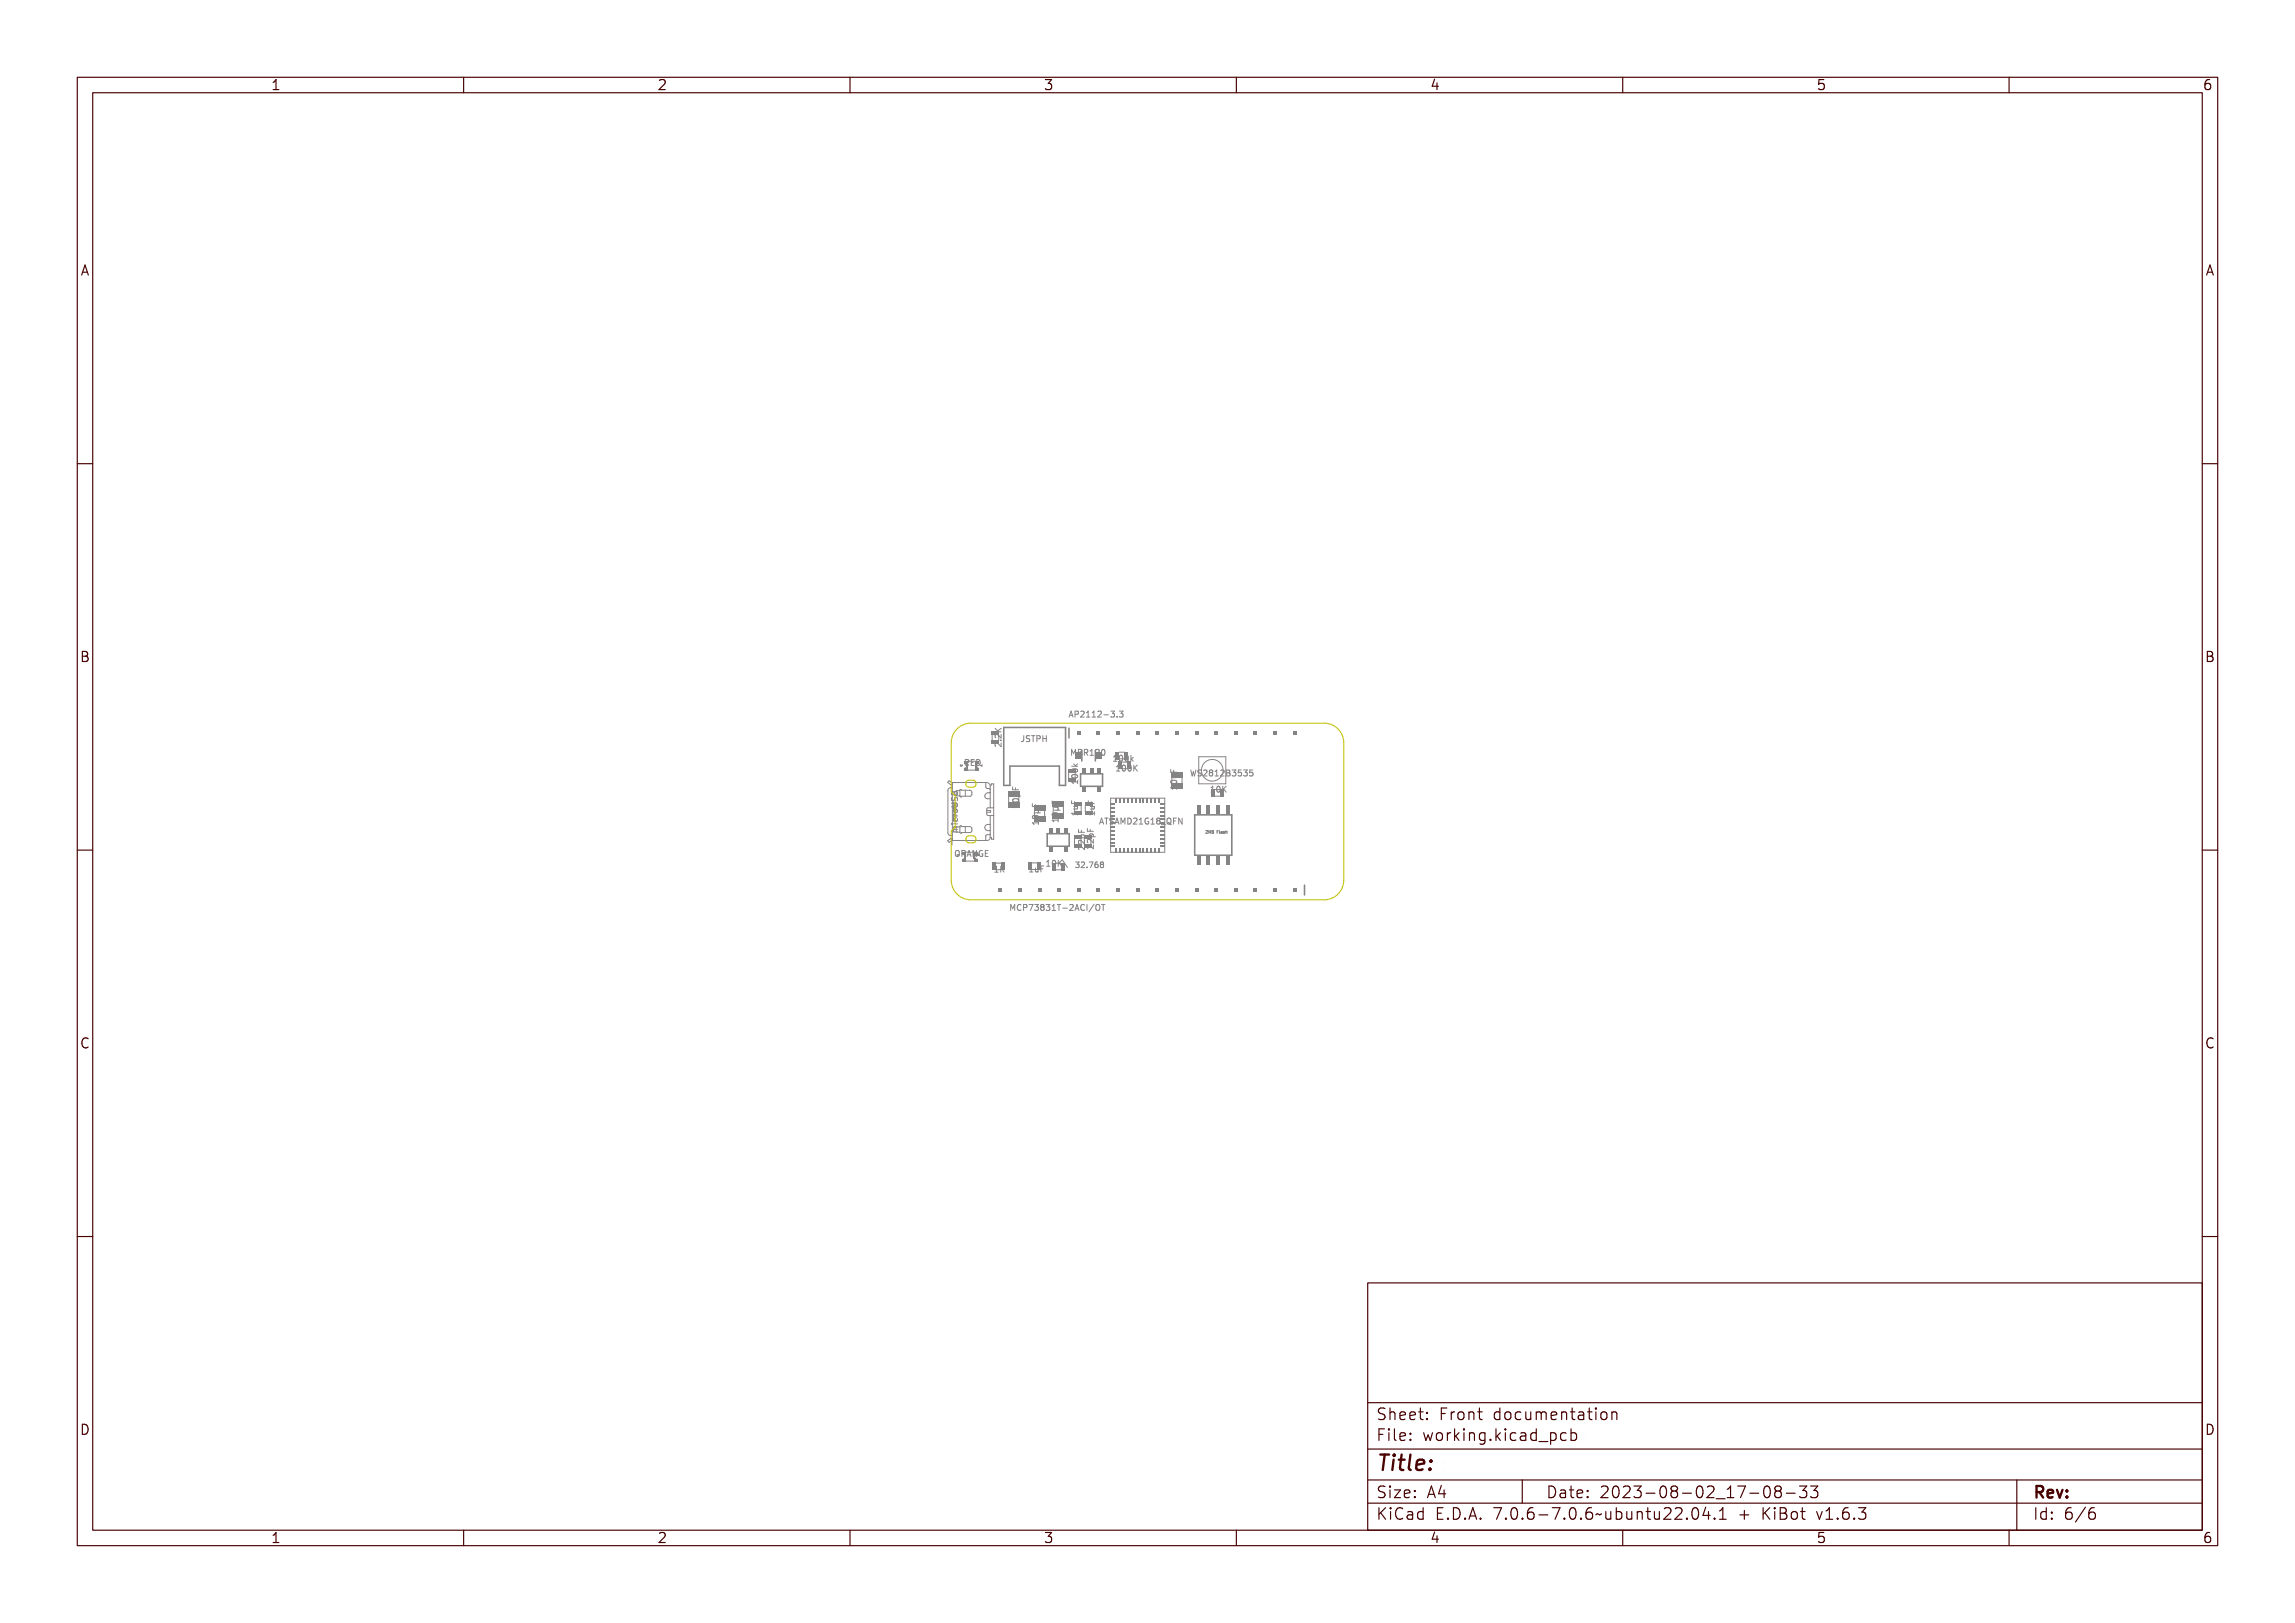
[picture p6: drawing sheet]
<svg xmlns="http://www.w3.org/2000/svg" width="297mm" height="210mm" viewBox="0 0 297 210" stroke-linecap="round" stroke-linejoin="round" font-family="sans-serif">
<defs><g id="words">
<text font-size="2.7" fill="#480000" x="178" y="190.3">Title:</text>
<g font-size="2" fill="#480000">
<text x="178" y="183.7">Sheet: Front documentation</text>
<text x="178" y="186.5">File: working.kicad_pcb</text>
<text x="178" y="193.9">Size: A4</text>
<text x="178" y="196.6">KiCad E.D.A. 7.0.6-7.0.6~ubuntu22.04.1 + KiBot v1.6.3</text>
<text x="200" y="193.9">Date: 2023-08-02_17-08-33</text>
<text x="263" y="196.6">Id: 6/6</text>
<text x="263" y="193.9">Rev:</text>
</g>
<g font-size="1.7" fill="#480000">
<text x="35" y="11.7">1</text>
<text x="85" y="11.7">2</text>
<text x="135" y="11.7">3</text>
<text x="185" y="11.7">4</text>
<text x="235" y="11.7">5</text>
<text x="285" y="11.7">6</text>
<text x="10.5" y="35.7">A</text>
<text x="285.5" y="35.7">A</text>
<text x="10.5" y="85.6">B</text>
<text x="285.5" y="85.6">B</text>
<text x="10.5" y="135.7">C</text>
<text x="285.5" y="135.7">C</text>
<text x="10.5" y="185.6">D</text>
<text x="285.5" y="185.6">D</text>
<text x="35" y="199.7">1</text>
<text x="85" y="199.7">2</text>
<text x="135" y="199.7">3</text>
<text x="185" y="199.7">4</text>
<text x="235" y="199.7">5</text>
<text x="285" y="199.7">6</text>
</g>
<g font-size="1" fill="#848484">
<text x="132.1" y="96">JSTPH</text>
<text x="139.3" y="92.8">AP2112-3.3</text>
<text x="125.1" y="99.1">RED</text>
<text x="129.6" y="96.7" transform="rotate(-90 129.6 96.7)">2.2K</text>
<text x="139.4" y="97.8">MBR120</text>
<text x="139.5" y="101.6" transform="rotate(-90 139.5 101.6)">100k</text>
<text x="143.9" y="98.5">100k</text>
<text x="144.3" y="99.8">100K</text>
<text x="152.3" y="101.9" transform="rotate(-90 152.3 101.9)">10uF</text>
<text x="154" y="100.4">WS2812B3535</text>
<text x="131.9" y="104.7" transform="rotate(-90 131.9 104.7)">10µF</text>
<text x="134.4" y="106.4" transform="rotate(-90 134.4 106.4)">10µF</text>
<text x="137" y="106" transform="rotate(-90 137 106)">10µF</text>
<text x="139.5" y="105.3" transform="rotate(-90 139.5 105.3)">1uF</text>
<text x="141.7" y="105.6" transform="rotate(-90 141.7 105.6)">1uF</text>
<text x="142.2" y="106.7">ATSAMD21G18_QFN</text>
<text x="157" y="102.5">10K</text>
<text x="124.3" y="110.9">ORANGE</text>
<text x="128.6" y="112.9">1K</text>
<text x="133.1" y="112.9">1uF</text>
<text x="135.6" y="112.1">10K\</text>
<text x="139" y="112.3">32.768</text>
<text x="140.4" y="110.1" transform="rotate(-90 140.4 110.1)">22pF</text>
<text x="141.5" y="110" transform="rotate(-90 141.5 110)">22pF</text>
<text x="132.5" y="117.8">MCP73831T-2ACI/OT</text>
</g>
<text font-size="1" fill="#c2c200" x="123.9" y="107.2" transform="rotate(-90 123.9 107.2)">microUSB</text>
<text font-size=".5" fill="#848484" x="156.3" y="107.9">2MB Flash</text>
</g></defs>
<g fill="none" stroke="#848484" stroke-width=".13">
<path d="M124.3 99l.1 .1 .1-.1M124.3 99h.1M124.3 99l.1 .1 .1-.1a.11 .11 0 0 1-.1 .2 .11 .11 0 0 1-.1-.2zM124.5 99h.1M125.2 98.3h.2a.21 .21 0 0 1 .3 .2 .21 .21 0 0 1-.2 .2l.3 .4h-.1l-.3-.3h-.1v.3h-.1zM125.3 98.4h.1a.14 .14 0 0 1 .2 .1 .14 .14 0 0 1-.2 .2h-.1zM125.9 98.3h.4v.1h-.3v.2h.3v.1h-.3v.3h.3v.1h-.4zM126.5 98.3a.39 .39 0 0 1 .5 .4 .39 .39 0 0 1-.5 .4zM126.6 98.4a.3 .3 0 0 1 .2 .3 .3 .3 0 0 1-.2 .3zM128.8 94.3l.3 .3 .5-.3v.1l-.4 .2 .4 .1v.1h-.8v-.1h.4l-.4-.3zM128.9 96.3a.48 .48 0 0 1 .6 .3v-.4h.1v.5l-.4-.3a.19 .19 0 0 0-.3 0 .19 .19 0 0 0 .1 .3l-.2-.1zM128.9 95a.48 .48 0 0 1 .6 .3v-.3h.1v.4l-.4-.2a.18 .18 0 0 0-.3-.1 .18 .18 0 0 0 .1 .3l-.2-.1z"/>
<path d="M129.4 95.8h.2v.1h-.2zM132.2 95.2h.3v.5a.22 .22 0 0 1-.1 .3 .22 .22 0 0 1-.3-.2 .17 .17 0 0 0 .2 .1 .17 .17 0 0 0 .1-.2v-.4h-.2zM132.8 95.3l.2-.1 .2 .1h-.1a.14 .14 0 0 0-.2 0 .16 .16 0 0 0 .1 .3 .24 .24 0 0 1 .2 .2 .24 .24 0 0 1-.2 .2 .24 .24 0 0 1-.2-.1 .18 .18 0 0 0 .2 0 .18 .18 0 0 0 .1-.2 .24 .24 0 0 1-.3-.1 .24 .24 0 0 1 0-.3zM133.3 95.2h.6v.1h-.2v.7h-.1v-.7h-.3zM134 95.2h.2a.25 .25 0 0 1 .3 .3 .25 .25 0 0 1-.4 .2v.3h-.1zM134.1 95.3h.1a.14 .14 0 0 1 .2 .2 .14 .14 0 0 1-.2 .1h-.1zM134.6 95.2h.1v.3h.3v-.3h.1v.8h-.1v-.4h-.3v.4h-.1zM138.3 92.8l.3-.8 .3 .8M138.4 92.6h.4M138.8 99.8h.3a.31 .31 0 0 1 .4 .2 .44 .44 0 0 1-.4 .3 .44 .44 0 0 1-.4-.3zM138.8 100a.34 .34 0 0 1 .6 .1 .34 .34 0 0 1-.6-.1zM138.9 99.1l.2 .3 .4-.3v.1l-.3 .2 .3 .1v.1h-.8v-.1h.5z"/>
<path d="M139.2 97l-.3 .5-.2-.5v.7M139.5 97h.1l.1 .4 .2-.4h.1v.8h-.1v-.7l-.1 .4h-.1l-.1-.4v.7h-.1zM139.5 92.1h.2l.2 .7h-.1l-.1-.2h-.2l-.1 .2h-.1zM139.6 92.2l.1 .3h-.2zM140 92.1h.2a.24 .24 0 0 1 .3 .3 .24 .24 0 0 1-.4 .1v.3h-.1zM140.1 92.1h.1a.14 .14 0 0 1 .2 .2 .14 .14 0 0 1-.2 .1h-.1zM140.1 97h.3a.18 .18 0 0 1 .2 .1 .18 .18 0 0 1-.1 .3 .21 .21 0 0 1 .1 .2 .21 .21 0 0 1-.2 .2h-.3zM140.2 97.4h.2a.14 .14 0 0 1 .1 .2 .14 .14 0 0 1-.1 .1h-.2zM140.2 97.1h.2a.12 .12 0 0 1 .1 .1 .12 .12 0 0 1-.1 .1h-.2zM140.6 92.1a.27 .27 0 0 1 .4 .1 .27 .27 0 0 1-.1 .4l-.2 .1h.4v.1h-.5l.3-.4a.19 .19 0 0 0 0-.2 .19 .19 0 0 0-.3 0zM140.7 97h.3a.21 .21 0 0 1 .2 .2 .21 .21 0 0 1-.1 .2l.2 .4h-.1l-.3-.3v.3h-.2zM140.9 97.1h.1a.14 .14 0 0 1 .1 .1 .14 .14 0 0 1-.1 .2h-.1z"/>
<path d="M141.3 92.1h.2v.6h.2v.1h-.4v-.1h.1v-.5h-.1zM141.4 97.1l.3-.1v.7h.1v.1h-.4v-.1h.2v-.6h-.2zM141.9 92.1h.3v.6h.1v.1h-.4v-.1h.2v-.5h-.2zM142 97.1a.27 .27 0 0 1 .4 0 .27 .27 0 0 1-.1 .4l-.2 .2h.4v.1h-.5l.3-.4a.19 .19 0 0 0 0-.3 .19 .19 0 0 0-.3 .1zM142.5 92.1a.27 .27 0 0 1 .4 .1 .27 .27 0 0 1-.2 .4l-.1 .1h.3v.1h-.4l.2-.4a.19 .19 0 0 0 .1-.2 .19 .19 0 0 0-.3 0zM142.7 97.1a.22 .22 0 0 1 .3 0l.1 .3a.31 .31 0 0 1-.2 .4 .45 .45 0 0 1-.2-.7zM142.8 97.1a.31 .31 0 0 1 .2 .3 .31 .31 0 0 1-.2 .3l-.1-.3zM143.2 92.5h.3v.1h-.3zM143.7 92.1a.23 .23 0 0 1 .4 0 .23 .23 0 0 1-.1 .3 .23 .23 0 0 1 .1 .4 .23 .23 0 0 1-.4-.1 .18 .18 0 0 0 .2 .1 .18 .18 0 0 0 .1-.2 .18 .18 0 0 0-.2-.1v-.1a.15 .15 0 0 0 .2-.1 .15 .15 0 0 0 0-.2 .15 .15 0 0 0-.2 .1zM144.1 97.8h.2v.6h.2v.1h-.4v-.1h.1v-.5h-.1zM144.4 99.1l.3-.1v.7h.2v.1h-.5v-.1h.2v-.6l-.2 .1zM144.5 92.7h.1v.1h-.1z"/>
<path d="M144.7 97.9a.22 .22 0 0 1 .3 0l.1 .3a.31 .31 0 0 1-.2 .4 .45 .45 0 0 1-.2-.7zM144.8 97.9a.31 .31 0 0 1 .2 .3 .31 .31 0 0 1-.2 .2l-.1-.2zM145 92.1a.23 .23 0 0 1 .3 0 .23 .23 0 0 1 0 .3 .23 .23 0 0 1 0 .4 .23 .23 0 0 1-.3-.1 .18 .18 0 0 0 .2 .1 .18 .18 0 0 0 .1-.2 .18 .18 0 0 0-.2-.1v-.1a.15 .15 0 0 0 .2-.1 .15 .15 0 0 0-.1-.2 .15 .15 0 0 0-.2 .1zM145.1 99.1a.22 .22 0 0 1 .3 0l.1 .3a.31 .31 0 0 1-.3 .4 .45 .45 0 0 1-.1-.7zM145.2 99.1a.31 .31 0 0 1 .2 .3 .31 .31 0 0 1-.2 .3l-.1-.3zM145.3 97.9a.22 .22 0 0 1 .4 0v.3a.31 .31 0 0 1-.2 .4 .45 .45 0 0 1-.2-.7zM145.4 97.9a.31 .31 0 0 1 .2 .3 .31 .31 0 0 1-.2 .2l-.1-.2zM145.7 99.1a.22 .22 0 0 1 .3 0l.1 .3a.31 .31 0 0 1-.2 .4 .45 .45 0 0 1-.2-.7zM145.8 99.1a.31 .31 0 0 1 .2 .3 .31 .31 0 0 1-.2 .3l-.1-.3zM145.9 97.7h.1v.5l.4-.2-.2 .2 .2 .3h-.1l-.2-.3-.1 .3h-.1zM146.2 99h.1v.4l.4-.4h.1l-.3 .4 .3 .4h-.1l-.3-.4-.1 .4h-.1zM146.8 99.3l.4 .5"/>
<path d="M147.2 99l-.5 .4M151.6 99.5h.1v.3h.2v-.3h.1v.3h.3v.1h-.7zM154 99.7h.1v.6l.1-.4h.1l.1 .4 .1-.6h.1l-.1 .7h-.1l-.1-.4-.1 .4h-.1zM154.7 99.7h.2h.2l-.1 .1a.14 .14 0 0 0-.2 0 .14 .14 0 0 0 .1 .2 .24 .24 0 0 1 .2 .2 .24 .24 0 0 1-.2 .3 .24 .24 0 0 1-.2-.2 .18 .18 0 0 0 .2 .1 .18 .18 0 0 0 .1-.3 .24 .24 0 0 1-.3-.1 .24 .24 0 0 1 0-.3zM155.3 99.7a.27 .27 0 0 1 .4 .1 .27 .27 0 0 1-.1 .4l-.2 .2h.3h-.4l.3-.3a.19 .19 0 0 0 0-.3 .19 .19 0 0 0-.3 0zM156 99.7a.21 .21 0 0 1 .3 0 .21 .21 0 0 1-.1 .3 .22 .22 0 0 1 .1 .4 .22 .22 0 0 1-.3 0 .22 .22 0 0 1 .1-.4l-.2-.1zM156.6 99.7h.3v.7h.1h-.4h.2v-.6h-.2zM157.2 99.7a.27 .27 0 0 1 .4 .1 .27 .27 0 0 1-.2 .4l-.1 .2h.3h-.4l.2-.3a.18 .18 0 0 0 .1-.3 .18 .18 0 0 0-.3 0zM157.8 99.7h.2a.18 .18 0 0 1 .2 .1 .18 .18 0 0 1-.1 .2 .21 .21 0 0 1 .2 .3 .21 .21 0 0 1-.3 .1h-.2zM157.9 99.8h.1a.12 .12 0 0 1 .1 .1 .12 .12 0 0 1-.1 .1h-.1zM158.4 99.7a.23 .23 0 0 1 .4 0 .23 .23 0 0 1-.1 .3 .23 .23 0 0 1 .1 .4 .23 .23 0 0 1-.4-.1 .18 .18 0 0 0 .2 .1 .18 .18 0 0 0 .1-.2 .18 .18 0 0 0-.2-.1v-.1a.15 .15 0 0 0 .2-.1 .15 .15 0 0 0 0-.2 .15 .15 0 0 0-.2 .1zM159.1 99.7h.3v.1h-.3v.2a.28 .28 0 0 1 .4 .3 .28 .28 0 0 1-.5 .1v-.1a.2 .2 0 0 0 .3 .1 .2 .2 0 0 0 0-.3 .2 .2 0 0 0-.2 0z"/>
<path d="M159.7 99.7a.23 .23 0 0 1 .3 0 .23 .23 0 0 1 0 .3 .23 .23 0 0 1 0 .4 .23 .23 0 0 1-.4-.1 .18 .18 0 0 0 .3 .1 .18 .18 0 0 0 .1-.2 .18 .18 0 0 0-.2-.1v-.1a.15 .15 0 0 0 .2-.1 .15 .15 0 0 0-.1-.2 .15 .15 0 0 0-.2 .1zM160.3 99.7h.4v.1h-.3v.2a.28 .28 0 0 1 .3 .3 .28 .28 0 0 1-.4 .1v-.1a.2 .2 0 0 0 .2 .1 .2 .2 0 0 0 .1-.3 .2 .2 0 0 0-.3 0zM160.9 99.6h.5l-.2 .3 .2 .1v.3l-.1 .1h-.3M162.1 99.6h-.4v.4h.4v.3l-.1 .1-.3-.1M123.1 106.2h.2v.1h-.2zM123.2 103.5h.4a.25 .25 0 0 1 .4 .3 .25 .25 0 0 1-.4 .2h-.4v-.1h.5a.14 .14 0 0 0 .2-.1 .14 .14 0 0 0-.2-.2h-.5zM123.2 103h.1a.14 .14 0 0 0 0 .2 .14 .14 0 0 0 .2 0 .24 .24 0 0 1 .2-.3 .24 .24 0 0 1 .3 .2 .24 .24 0 0 1-.2 .3 .18 .18 0 0 0 .1-.3 .18 .18 0 0 0-.3 0 .25 .25 0 0 1-.3 .3 .25 .25 0 0 1-.1-.4zM123.2 102.4l.2-.1 .1 .1a.21 .21 0 0 1 .3-.1 .21 .21 0 0 1 .1 .2v.3h-.7zM123.3 102.4h.2v.3h-.2zM123.4 106.2h.5v-.2v.5v-.2h-.5v.2zM123.4 106.7l.5-.1v.1l-.5 .1 .5 .1-.5 .1 .5 .1v.1h-.5zM123.4 104.8v.1h.1v-.1l.1 .1h.1v-.1v.2h-.3z"/>
<path d="M123.4 103.9v.2h.1v-.2l.1 .2h.1v-.2v.2h-.3zM123.4 107.6h.5M123.4 107.4l.1 .2M123.4 104.8h.1a.19 .19 0 0 0 0 .2 .19 .19 0 0 0 .2 .1h.2v.1h-.5v-.1h.1l-.1-.2zM123.4 105.6a.12 .12 0 0 0 .1 .1 .12 .12 0 0 0 .2-.1 .15 .15 0 0 1-.2 .2 .15 .15 0 0 1-.1-.2zM123.4 105.4h.1a.2 .2 0 0 0 0 .3 .2 .2 0 0 0 .3 0 .2 .2 0 0 0 0-.3h.1a.29 .29 0 0 1-.2 .5 .29 .29 0 0 1-.3-.5zM123.4 104.2a.12 .12 0 0 0 .1 .2 .12 .12 0 0 0 .2-.1h-.2v-.1h.2a.16 .16 0 0 1-.1 .2 .16 .16 0 0 1-.2-.2zM123.4 105.9h.1l.1 .1 .1 .1h-.3zM123.4 105.3h.3v.2h-.3zM123.4 104.5h.3v.2h-.3zM123.4 105.4l.1 .1h-.1zM123.4 105.9l.1 .1h-.1z"/>
<path d="M123.4 104.6h.3v.1h-.3zM123.5 104.3h.4a.21 .21 0 0 1-.3 .3 .19 .19 0 0 1-.1-.3zM123.6 105.4h.1v.1h-.1zM123.6 102.4h.2l.1 .3h-.3zM123.9 110.6h.2v.1zM123.9 110.7l.1-.1zM124 110.1v-.1a.26 .26 0 0 0-.4 .3v.3a.26 .26 0 0 0 .2 .2 .26 .26 0 0 0 .2 0M124.1 110.6h-.2l.2 .1M124.4 110.2a.23 .23 0 0 1 .3-.1 .23 .23 0 0 1 .2 .2v.2a.3 .3 0 0 1-.3 .4l-.2-.2zM124.6 110.2a.31 .31 0 0 1 .2 .3 .31 .31 0 0 1-.2 .3l-.1-.3zM125 110.1h.2a.21 .21 0 0 1 .3 .1 .21 .21 0 0 1-.2 .3l.3 .4h-.1l-.3-.4h-.1v.4h-.1zM125.1 110.2h.1a.14 .14 0 0 1 .2 .1 .14 .14 0 0 1-.2 .1h-.1z"/>
<path d="M125.8 110.1h.1l.3 .8h-.1l-.1-.2h-.3v.2h-.1zM125.9 110.2l.1 .4h-.2zM126.3 110.1h.1l.2 .6v-.6h.1v.8h-.1l-.2-.7v.7h-.1zM126.9 110.2l.3-.1h.1v.1a.29 .29 0 0 0-.4 .3 .29 .29 0 0 0 .4 .3v-.3h-.1h.2v.3a.34 .34 0 0 1-.5 0 .34 .34 0 0 1 0-.5zM127.5 110.1h.5v.1h-.4v.2h.4v.1h-.4v.3h.4v.1h-.5zM130.8 117.8v-.8l.3 .6 .2-.6v.8M131 101.8v.4M131.1 104.3h.7v-.2h.1v.5h-.1v-.2h-.6v.2h-.1zM131.1 102.3h.1v.3h.2v-.3h.1v.3h.4v.1h-.8zM131.2 103.6l.3-.1a.31 .31 0 0 1 .4 .3 .44 .44 0 0 1-.4 .2 .44 .44 0 0 1-.4-.2zM131.2 103.7a.34 .34 0 0 1 .6 .1 .34 .34 0 0 1-.6-.1zM131.3 102.9l.5-.1v.2l.1 .2-.1 .1h.3v.1h-.8v-.1l.4-.1 .1-.1-.1-.1h-.4z"/>
<path d="M132.1 117.1a.34 .34 0 0 0-.5 .3 .34 .34 0 0 0 .5 .3M132.5 117.1h.2l.1 .4 .1-.4h.2v.7h-.1v-.6l-.1 .4h-.1l-.2-.4v.6h-.1zM133.2 112.1h.3v.7h.1v.1h-.4v-.1h.2v-.6h-.2zM133.3 117.2l.2-.1h.2v.1h-.1a.28 .28 0 0 0-.3 .3 .28 .28 0 0 0 .4 .2v.1a.35 .35 0 0 1-.5-.1 .35 .35 0 0 1 0-.4zM133.5 111.7h.7M133.7 106h.6v-.2h.1v.4h-.1v-.1h-.6l.1 .1h-.1zM133.7 103.9v.4h.3v-.3h.1v.3h.3v.1h-.7zM133.7 106.5l.1 .2M133.7 105.2h.3a.31 .31 0 0 1 .4 .2 .44 .44 0 0 1-.4 .3 .44 .44 0 0 1-.4-.3zM133.7 105.4a.34 .34 0 0 1 .6 .1 .34 .34 0 0 1-.6-.1zM133.8 112.3h.1v.4l.1 .1 .1-.1v-.4h.1v.6l-.1-.1a.18 .18 0 0 1-.2 .1 .18 .18 0 0 1-.1-.3zM133.8 104.6l.6-.1-.1 .2 .1 .1-.1 .1h.3v.1h-.8v-.1h.5v-.1l-.1-.1h-.4z"/>
<path d="M133.8 117.1h.3a.25 .25 0 0 1 .2 .3 .25 .25 0 0 1-.3 .1v.3h-.2zM134 117.2h.1a.14 .14 0 0 1 .1 .1 .14 .14 0 0 1-.1 .2h-.1zM134.4 106.3v.4M134.4 112.1h.5v.1h-.4v.2h.3v.1h-.3v.4h-.1zM134.4 117.1h.5l-.3 .7h-.1l.3-.6h-.4zM135.1 117.1a.23 .23 0 0 1 .3 0 .23 .23 0 0 1 0 .3 .23 .23 0 0 1 0 .4 .23 .23 0 0 1-.3-.1 .18 .18 0 0 0 .2 .1 .18 .18 0 0 0 .1-.2 .18 .18 0 0 0-.2-.1v-.1a.15 .15 0 0 0 .2-.1 .15 .15 0 0 0-.1-.2 .15 .15 0 0 0-.2 .1zM135.7 111.4h.3v.6h.1v.1h-.4v-.1h.2v-.5h-.2zM135.8 117.1a.21 .21 0 0 1 .3 0 .21 .21 0 0 1-.1 .3 .22 .22 0 0 1 .1 .4 .22 .22 0 0 1-.3 0 .22 .22 0 0 1 0-.4l-.1-.1zM136.2 105.6h.7v-.1h.1v.4h-.1v-.2h-.6v.2zM136.2 103.6h.1v.3h.2v-.3h.1v.3h.4v.1h-.8zM136.3 106.2l.1 .1M136.3 104.9l.3-.1a.31 .31 0 0 1 .4 .3 .44 .44 0 0 1-.4 .2 .44 .44 0 0 1-.4-.2z"/>
<path d="M136.3 105a.34 .34 0 0 1 .6 .1 .34 .34 0 0 1-.6-.1zM136.3 117.1a.23 .23 0 0 1 .4 0 .23 .23 0 0 1-.1 .3 .23 .23 0 0 1 .1 .4 .23 .23 0 0 1-.4-.1 .18 .18 0 0 0 .2 .1 .18 .18 0 0 0 .2-.2 .18 .18 0 0 0-.3-.1v-.1a.15 .15 0 0 0 .2-.1 .15 .15 0 0 0 0-.2 .15 .15 0 0 0-.2 .1zM136.3 111.5a.22 .22 0 0 1 .4 0l.1 .2a.31 .31 0 0 1-.3 .4 .45 .45 0 0 1-.2-.6zM136.4 104.2h.6l-.1 .1 .1 .2-.1 .1h.3v.1h-.8v-.1h.4l.1-.1-.1-.2h-.4zM136.5 111.5a.31 .31 0 0 1 .2 .2 .31 .31 0 0 1-.2 .3l-.1-.3zM136.9 111.4h.1v.3l.3-.3h.2l-.3 .3 .3 .4h-.2l-.2-.4-.1 .4h-.1zM136.9 105.9v.4M137 117.1h.3v.6h.1v.1h-.4v-.1h.2v-.5h-.2zM137.5 117.1h.6v.1h-.2v.6h-.2v-.6h-.2zM137.5 111.4h.1l.4 .8h-.1zM138.3 117.5h.3v.1h-.3zM138.7 104.9h.7v-.1h.1v.4h-.1v-.2h-.6l.1 .2h-.1z"/>
<path d="M138.7 103.5h.1v.4h.2v-.3h.1v.3h.4v.1h-.8zM138.7 101.2h.7v-.2h.1v.4h-.1v-.1h-.6l.1 .1h-.1zM138.8 117.1a.27 .27 0 0 1 .4 .1 .27 .27 0 0 1-.1 .4l-.2 .1h.4v.1h-.5l.3-.3a.19 .19 0 0 0 0-.3 .19 .19 0 0 0-.3 0zM138.8 100.5l.3-.1a.31 .31 0 0 1 .4 .2 .44 .44 0 0 1-.4 .3 .44 .44 0 0 1-.4-.3zM138.8 100.6a.34 .34 0 0 1 .6 .1 .34 .34 0 0 1-.6-.1zM138.9 104.2h.6l-.1 .1a.18 .18 0 0 1 .1 .2 .18 .18 0 0 1-.2 .1h-.4v-.1h.5v-.2h-.5zM139.1 111.6a.21 .21 0 0 1 .4 0 .21 .21 0 0 1-.1 .3 .22 .22 0 0 1 .1 .4 .22 .22 0 0 1-.4-.1 .17 .17 0 0 0 .2 .1 .17 .17 0 0 0 .1-.2 .17 .17 0 0 0-.2-.1v-.1a.14 .14 0 0 0 .2-.1 .14 .14 0 0 0 0-.2 .14 .14 0 0 0-.2 .1zM139.6 117.1h.1l.3 .7h-.1l-.1-.2h-.3v.2h-.1zM139.6 107.7h.1v.3h.2v-.3h.1v.3h.4v.1h-.8zM139.7 109.6a.48 .48 0 0 1 .6 .3v-.4h.1v.5l-.4-.3a.19 .19 0 0 0-.3 0 .19 .19 0 0 0 .1 .3h-.1l-.1-.2zM139.7 109a.48 .48 0 0 1 .6 .3v-.4h.1v.5l-.4-.3a.18 .18 0 0 0-.3 0 .18 .18 0 0 0 .1 .3h-.1l-.1-.2zM139.7 117.2l.1 .4h-.2z"/>
<path d="M139.7 111.6a.26 .26 0 0 1 .4 .1 .26 .26 0 0 1-.1 .4l-.2 .1h.3v.1h-.4l.3-.4a.18 .18 0 0 0 0-.2 .18 .18 0 0 0-.3 0zM139.9 108.3a.27 .27 0 0 1 .3 0 .27 .27 0 0 1 .1 .3h.3v.1h-.8zM139.9 108.4l.4 .1a.19 .19 0 0 1-.2 .1 .19 .19 0 0 1-.2-.2zM140.1 117.2l.3-.1h.1v.1h-.1a.28 .28 0 0 0-.3 .3 .28 .28 0 0 0 .4 .2v.1a.35 .35 0 0 1-.4-.1 .35 .35 0 0 1 0-.4zM140.5 112.2h.1v.1h-.1zM140.7 117.1h.4v.1h-.1v.5h.1v.1h-.4v-.1h.2v-.5h-.2zM140.8 107.5h.1v.4h.2v-.3h.1v.3h.3v.1h-.7zM140.8 109.5a.48 .48 0 0 1 .6 .3v-.4h.1v.5l-.3-.3a.18 .18 0 0 0-.3 0 .18 .18 0 0 0 0 .3h-.1v-.2zM140.8 108.9a.48 .48 0 0 1 .6 .2v-.3h.1v.5l-.3-.3a.19 .19 0 0 0-.3 0 .19 .19 0 0 0 0 .3h-.1v-.2zM140.9 111.6h.4l-.2 .7h-.1l.2-.6h-.3zM140.9 105.2h.7v-.1v.4v-.2h-.6v.2h-.1zM140.9 103.8h.1v.4h.2v-.3h.1v.3h.3v.1h-.7z"/>
<path d="M141 108.2a.27 .27 0 0 1 .4-.1 .27 .27 0 0 1 .1 .4h.2v.1h-.7zM141.1 108.3h.3a.19 .19 0 0 1-.2 .2 .19 .19 0 0 1-.1-.2zM141.1 104.5h.5v.1a.18 .18 0 0 1 .1 .2 .18 .18 0 0 1-.3 .1h-.3v-.1h.5l-.1-.2h-.4zM141.5 111.7l.2-.1h.2v.1a.21 .21 0 0 0-.3 0 .21 .21 0 0 0 0 .2 .24 .24 0 0 1 .3 .1 .24 .24 0 0 1-.1 .3 .24 .24 0 0 1-.3-.2zM141.7 117.1h.1l-.4 .8h-.1zM142 117.2a.23 .23 0 0 1 .2-.1 .23 .23 0 0 1 .2 .2v.2a.3 .3 0 0 1-.2 .4l-.3-.3zM142.1 117.2a.31 .31 0 0 1 .2 .3 .31 .31 0 0 1-.2 .3l-.1-.3zM142.1 111.6a.2 .2 0 0 1 .4 0 .2 .2 0 0 1-.1 .3 .21 .21 0 0 1 .1 .3 .21 .21 0 0 1-.4 0 .21 .21 0 0 1 .1-.3l-.1-.1zM142.4 105.9h.2l.2 .8h-.1l-.1-.2h-.2l-.1 .2h-.1zM142.5 117.1h.6v.1h-.3v.6h-.1v-.6h-.2zM142.5 106l.1 .4h-.2zM142.8 105.9h.6v.1h-.2v.7h-.1v-.7h-.3z"/>
<path d="M143.6 106l.2-.1h.2l-.1 .1a.14 .14 0 0 0-.2 0 .14 .14 0 0 0 0 .2 .24 .24 0 0 1 .3 .2 .24 .24 0 0 1-.2 .3 .24 .24 0 0 1-.3-.2 .18 .18 0 0 0 .3 .1 .18 .18 0 0 0 0-.2 .24 .24 0 0 1-.2-.2 .24 .24 0 0 1 0-.2zM144.3 105.9h.1l.3 .8h-.1l-.1-.2h-.3v.2h-.1zM144.4 106l.1 .4h-.2zM144.7 105.9h.2l.1 .4 .1-.4h.2v.8h-.1v-.7l-.2 .4-.2-.4v.7h-.1zM145.4 105.9a.39 .39 0 0 1 .5 .4 .39 .39 0 0 1-.5 .4zM145.5 106a.3 .3 0 0 1 .3 .3 .3 .3 0 0 1-.3 .3zM146 105.9a.27 .27 0 0 1 .4 .1 .27 .27 0 0 1-.1 .4l-.2 .2h.4v.1h-.5l.3-.4a.19 .19 0 0 0 0-.3 .19 .19 0 0 0-.3 0zM146.7 105.9h.3v.7h.1v.1h-.4v-.1h.2v-.6h-.2zM147.3 106l.2-.1h.2v.2l-.1-.1a.29 .29 0 0 0-.3 .3 .29 .29 0 0 0 .3 .3v-.2h-.1v-.1h.2v.3a.34 .34 0 0 1-.4 0 .34 .34 0 0 1 0-.5zM147.9 105.9h.3v.7h.2v.1h-.5v-.1h.2v-.6h-.2zM148.6 105.9a.21 .21 0 0 1 .3 0 .21 .21 0 0 1-.1 .4 .22 .22 0 0 1 .1 .3 .22 .22 0 0 1-.3 0 .22 .22 0 0 1 .1-.3l-.2-.1zM149.1 106.9h.6z"/>
<path d="M149.8 106a.23 .23 0 0 1 .3-.1 .23 .23 0 0 1 .1 .2v.3l-.1 .3 .1 .1h-.1l-.1-.1a.45 .45 0 0 1-.2-.7zM149.9 106a.31 .31 0 0 1 .2 .3 .31 .31 0 0 1-.2 .3l-.1-.3zM150.4 105.9h.5v.1h-.4v.2h.3v.1h-.3v.4h-.1zM151 105.9h.1l.3 .6v-.6h.1v.8h-.2l-.2-.7v.7h-.1zM151.6 101.5h.6v-.1h.1v.4h-.1v-.2h-.5v.2h-.1zM151.6 100.8l.3-.1a.31 .31 0 0 1 .4 .3 .44 .44 0 0 1-.4 .2 .44 .44 0 0 1-.4-.2zM151.6 100.9a.34 .34 0 0 1 .6 .1 .34 .34 0 0 1-.6-.1zM151.7 100.1h.6l-.1 .1a.18 .18 0 0 1 .1 .3 .18 .18 0 0 1-.2 .1h-.4v-.1l.5-.1v-.1l-.5-.1zM151.9 106.2h.2M152.2 105.9h-.3v.7M153 105.9v.7l-.5-.7v.7M156.2 107.5h-.1"/>
<path d="M156.2 107.6l-.2 .2h.3M156.3 107.5l.2 .1-.2 .2 .2 .1h-.2l.2-.3zM156.6 107.5l.1 .2 .1-.2v.4v-.4l-.1 .2-.1-.2v.4zM156.7 102.5h.5M156.8 101.9h-.1M156.9 107.5h.2l-.1 .2a.1 .1 0 0 1 .1 .1 .1 .1 0 0 1-.1 .1h-.1zM156.9 107.7h.1v.1h-.1zM156.9 107.5l.1 .1h-.1zM157.1 101.8h.3v.6h.1v.1h-.4v-.1h.2v-.5h-.2zM157.5 107.5h.2h-.2v.1h.2l-.2 .1v.2zM157.7 101.9a.22 .22 0 0 1 .4 0l.1 .3a.31 .31 0 0 1-.3 .4 .45 .45 0 0 1-.2-.7zM157.8 107.5h.1v.3l.1 .1-.1-.1z"/>
<path d="M157.9 101.9a.31 .31 0 0 1 .2 .3 .31 .31 0 0 1-.2 .2l-.1-.2zM157.9 100.1h.1a.14 .14 0 0 1 .2 .1 .14 .14 0 0 1-.2 .2h-.1zM158.1 107.6h.2v.3l-.2-.1v-.1h.1zM158.3 101.8h.1v.3l.3-.3h.1l-.3 .3 .3 .4h-.1l-.2-.3-.1 .3h-.1zM158.4 107.6h.2l-.2 .1a.1 .1 0 0 1 .2 0 .11 .11 0 0 1-.1 .2 .1 .1 0 0 1-.1-.1h.1l-.1-.1zM158.7 107.5v.1h.2v.3l-.1-.3-.1 .3z"/>
<circle cx="142.9" cy="97.4" r=".07"/>
<circle cx="144.9" cy="98.2" r=".07"/>
<circle cx="145.2" cy="99.4" r=".07"/>
<circle cx="145.5" cy="98.2" r=".07"/>
<circle cx="145.9" cy="99.4" r=".07"/>
<circle cx="156.1" cy="99.9" r=".13"/>
<circle cx="123.6" cy="104.4" r=".28"/>
<circle cx="131.5" cy="103.8" r=".07"/>
<circle cx="134" cy="105.4" r=".07"/>
<circle cx="135.9" cy="117.3" r=".13"/>
<circle cx="135.9" cy="117.6" r=".15"/>
<circle cx="136.5" cy="111.7" r=".07"/>
<circle cx="136.6" cy="105.1" r=".07"/>
<circle cx="139.1" cy="100" r=".07"/>
<circle cx="139.1" cy="100.6" r=".07"/>
<circle cx="141.7" cy="112.1" r=".16"/>
<circle cx="142.3" cy="111.8" r=".12"/>
<circle cx="142.3" cy="112.1" r=".14"/>
<circle cx="148.7" cy="106.1" r=".13"/>
<circle cx="148.7" cy="106.5" r=".15"/>
<circle cx="151.9" cy="101" r=".07"/>
<circle cx="156.1" cy="100.2" r=".15"/>
<circle cx="157.9" cy="102.2" r=".07"/>
<circle cx="158.2" cy="107.8" r=".06"/>
</g>
<g fill="#848484">
<path d="M133 111.6h.5v1h-.5z" fill-rule="evenodd"/>
<path d="M134.2 111.6h.5v1h-.5z" fill-rule="evenodd"/>
</g>
<path d="M139.8 100.1h2.9v1.7h-2.9" fill="none" stroke="#848484" stroke-width=".2"/>
<g fill="#848484">
<path d="M142 101.8h.5v.6h-.5z" fill-rule="evenodd"/>
<path d="M142 99.4h.5v.7h-.5z" fill-rule="evenodd"/>
<path d="M141 99.4h.5v.7h-.5z" fill-rule="evenodd"/>
<path d="M140.1 101.8h.5v.6h-.5z" fill-rule="evenodd"/>
<path d="M140.1 99.4h.5v.7h-.5z" fill-rule="evenodd"/>
</g>
<path d="M125 111.4h1" fill="none" stroke="#848484" stroke-width=".13"/>
<g fill="#848484">
<path d="M126 111.1h.5v.4h-.5z" fill-rule="evenodd"/>
<path d="M124.5 111.1h.5v.4h-.5z" fill-rule="evenodd"/>
</g>
<path d="M153 100.6v.7" fill="none" stroke="#848484" stroke-width=".13"/>
<g fill="#848484">
<path d="M151.6 99.8h1.4v.8h-1.4z" fill-rule="evenodd"/>
<path d="M151.6 101.3h1.4v.7h-1.4z" fill-rule="evenodd"/>
</g>
<path d="M143.7 103.3h7v7h-7z" fill="none" stroke="#848484" stroke-width=".13"/>
<g fill="#848484">
<path d="M143.7 103.9h.6v.3h-.6z" fill-rule="evenodd"/>
<path d="M143.7 104.4h.6v.3h-.6z" fill-rule="evenodd"/>
<path d="M143.7 104.9h.6v.3h-.6z" fill-rule="evenodd"/>
<path d="M143.7 105.4h.6v.3h-.6z" fill-rule="evenodd"/>
<path d="M143.7 107.4h.6v.3h-.6z" fill-rule="evenodd"/>
<path d="M143.7 107.9h.6v.3h-.6z" fill-rule="evenodd"/>
<path d="M143.7 108.4h.6v.3h-.6z" fill-rule="evenodd"/>
<path d="M143.7 108.9h.6v.3h-.6z" fill-rule="evenodd"/>
<path d="M143.7 109.4h.6v.3h-.6z" fill-rule="evenodd"/>
<path d="M144.4 103.3h.2v.5h-.2z" fill-rule="evenodd"/>
<path d="M144.4 109.7h.2v.6h-.2z" fill-rule="evenodd"/>
<path d="M144.9 103.3h.2v.5h-.2z" fill-rule="evenodd"/>
<path d="M144.9 109.7h.2v.6h-.2z" fill-rule="evenodd"/>
<path d="M145.4 103.3h.2v.5h-.2z" fill-rule="evenodd"/>
<path d="M145.4 109.7h.2v.6h-.2z" fill-rule="evenodd"/>
<path d="M145.9 103.3h.2v.5h-.2z" fill-rule="evenodd"/>
<path d="M145.9 109.7h.2v.6h-.2z" fill-rule="evenodd"/>
<path d="M146.4 103.3h.2v.5h-.2z" fill-rule="evenodd"/>
<path d="M146.4 109.7h.2v.6h-.2z" fill-rule="evenodd"/>
<path d="M146.9 103.3h.2v.5h-.2z" fill-rule="evenodd"/>
<path d="M146.9 109.7h.2v.6h-.2z" fill-rule="evenodd"/>
<path d="M147.4 103.3h.2v.5h-.2z" fill-rule="evenodd"/>
<path d="M147.4 109.7h.2v.6h-.2z" fill-rule="evenodd"/>
<path d="M147.9 103.3h.2v.5h-.2z" fill-rule="evenodd"/>
<path d="M147.9 109.7h.2v.6h-.2z" fill-rule="evenodd"/>
<path d="M148.4 103.3h.2v.5h-.2z" fill-rule="evenodd"/>
<path d="M148.4 109.7h.2v.6h-.2z" fill-rule="evenodd"/>
<path d="M148.9 103.3h.2v.5h-.2z" fill-rule="evenodd"/>
<path d="M148.9 109.7h.2v.6h-.2z" fill-rule="evenodd"/>
<path d="M149.4 103.3h.2v.5h-.2z" fill-rule="evenodd"/>
<path d="M149.4 109.7h.2v.6h-.2z" fill-rule="evenodd"/>
<path d="M149.9 103.3h.2v.5h-.2z" fill-rule="evenodd"/>
<path d="M149.9 109.7h.2v.6h-.2z" fill-rule="evenodd"/>
<path d="M150.2 103.9h.5v.3h-.5z" fill-rule="evenodd"/>
<path d="M150.2 104.4h.5v.3h-.5z" fill-rule="evenodd"/>
<path d="M150.2 104.9h.5v.3h-.5z" fill-rule="evenodd"/>
<path d="M150.2 105.4h.5v.3h-.5z" fill-rule="evenodd"/>
<path d="M150.2 107.4h.5v.3h-.5z" fill-rule="evenodd"/>
<path d="M150.2 107.9h.5v.3h-.5z" fill-rule="evenodd"/>
<path d="M150.2 108.4h.5v.3h-.5z" fill-rule="evenodd"/>
<path d="M150.2 108.9h.5v.3h-.5z" fill-rule="evenodd"/>
<path d="M150.2 109.4h.5v.3h-.5z" fill-rule="evenodd"/>
</g>
<path d="M129.9 94.1h8v7.5h-.8v-2.5h-6.4v2.5h-.8z" fill="none" stroke="#848484" stroke-width=".2"/>
<path d="M139.1 108.6v.7" fill="none" stroke="#848484" stroke-width=".13"/>
<g fill="#848484">
<path d="M139 109.3h1v.5h-1z" fill-rule="evenodd"/>
<path d="M139 108.1h1v.5h-1z" fill-rule="evenodd"/>
</g>
<path d="M157.2 103h.7" fill="none" stroke="#848484" stroke-width=".13"/>
<g fill="#848484">
<path d="M157.9 102.1h.5v1h-.5z" fill-rule="evenodd"/>
<path d="M156.7 102.1h.5v1h-.5z" fill-rule="evenodd"/>
</g>
<path d="M138.3 94.2v1.3" fill="none" stroke="#848484" stroke-width=".2"/>
<g fill="#848484">
<path d="M139.4 94.6h.5v.5h-.5z" fill-rule="evenodd"/>
<path d="M141.9 94.6h.5v.5h-.5z" fill-rule="evenodd"/>
<path d="M144.4 94.6h.5v.5h-.5z" fill-rule="evenodd"/>
<path d="M147 94.6h.5v.5h-.5z" fill-rule="evenodd"/>
<path d="M149.5 94.6h.5v.5h-.5z" fill-rule="evenodd"/>
<path d="M152.1 94.6h.5v.5h-.5z" fill-rule="evenodd"/>
<path d="M154.6 94.6h.5v.5h-.5z" fill-rule="evenodd"/>
<path d="M157.1 94.6h.5v.5h-.5z" fill-rule="evenodd"/>
<path d="M159.7 94.6h.5v.5h-.5z" fill-rule="evenodd"/>
<path d="M162.2 94.6h.5v.5h-.5z" fill-rule="evenodd"/>
<path d="M164.8 94.6h.5v.5h-.5z" fill-rule="evenodd"/>
<path d="M167.3 94.6h.5v.5h-.5z" fill-rule="evenodd"/>
</g>
<path d="M154.6 105.4h4.8v5.3h-4.8z" fill="none" stroke="#848484" stroke-width=".2"/>
<g fill="#848484">
<path d="M158.7 110.8h.5v1.1h-.5z" fill-rule="evenodd"/>
<path d="M158.7 104.2h.5v1.1h-.5z" fill-rule="evenodd"/>
<path d="M157.4 110.8h.5v1.1h-.5z" fill-rule="evenodd"/>
<path d="M157.4 104.2h.5v1.1h-.5z" fill-rule="evenodd"/>
<path d="M156.1 110.8h.5v1.1h-.5z" fill-rule="evenodd"/>
<path d="M156.1 104.2h.5v1.1h-.5z" fill-rule="evenodd"/>
<path d="M154.9 110.8h.5v1.1h-.5z" fill-rule="evenodd"/>
<path d="M154.9 104.2h.5v1.1h-.5z" fill-rule="evenodd"/>
</g>
<path d="M139.9 104.2v.7" fill="none" stroke="#848484" stroke-width=".13"/>
<g fill="#848484">
<path d="M139 104.9h1v.5h-1z" fill-rule="evenodd"/>
<path d="M139 103.7h1v.5h-1z" fill-rule="evenodd"/>
</g>
<path d="M140.4 104.3v.7" fill="none" stroke="#848484" stroke-width=".13"/>
<g fill="#848484">
<path d="M140.4 105h1v.5h-1z" fill-rule="evenodd"/>
<path d="M140.4 103.8h1v.5h-1z" fill-rule="evenodd"/>
</g>
<path d="M128.4 95.1v.7" fill="none" stroke="#848484" stroke-width=".13"/>
<g fill="#848484">
<path d="M128.3 94.6h1v.5h-1z" fill-rule="evenodd"/>
<path d="M128.3 95.8h1v.5h-1z" fill-rule="evenodd"/>
</g>
<path d="M140 97.1v1.4M141.8 97.1v1.4" fill="none" stroke="#848484" stroke-width=".2"/>
<g fill="#848484">
<path d="M141.9 97.3h.7v.9h-.7z" fill-rule="evenodd"/>
<path d="M139.2 97.3h.7v.9h-.7z" fill-rule="evenodd"/>
</g>
<path d="M168.8 114.5v1.3" fill="none" stroke="#848484" stroke-width=".2"/>
<g fill="#848484">
<path d="M167.3 114.9h.5v.5h-.5z" fill-rule="evenodd"/>
<path d="M164.8 114.9h.5v.5h-.5z" fill-rule="evenodd"/>
<path d="M162.2 114.9h.5v.5h-.5z" fill-rule="evenodd"/>
<path d="M159.7 114.9h.5v.5h-.5z" fill-rule="evenodd"/>
<path d="M157.1 114.9h.5v.5h-.5z" fill-rule="evenodd"/>
<path d="M154.6 114.9h.5v.5h-.5z" fill-rule="evenodd"/>
<path d="M152.1 114.9h.5v.5h-.5z" fill-rule="evenodd"/>
<path d="M149.5 114.9h.5v.5h-.5z" fill-rule="evenodd"/>
<path d="M147 114.9h.5v.5h-.5z" fill-rule="evenodd"/>
<path d="M144.4 114.9h.5v.5h-.5z" fill-rule="evenodd"/>
<path d="M141.9 114.9h.5v.5h-.5z" fill-rule="evenodd"/>
<path d="M139.4 114.9h.5v.5h-.5z" fill-rule="evenodd"/>
<path d="M136.8 114.9h.5v.5h-.5z" fill-rule="evenodd"/>
<path d="M134.3 114.9h.5v.5h-.5z" fill-rule="evenodd"/>
<path d="M131.7 114.9h.5v.5h-.5z" fill-rule="evenodd"/>
<path d="M129.2 114.9h.5v.5h-.5z" fill-rule="evenodd"/>
</g>
<path d="M138.3 99.9v.8" fill="none" stroke="#848484" stroke-width=".13"/>
<g fill="#848484">
<path d="M138.2 100.6h1v.5h-1z" fill-rule="evenodd"/>
<path d="M138.2 99.5h1v.5h-1z" fill-rule="evenodd"/>
</g>
<path d="M130.5 103.1v.8" fill="none" stroke="#848484" stroke-width=".13"/>
<g fill="#848484">
<path d="M130.5 103.8h1.4v.8h-1.4z" fill-rule="evenodd"/>
<path d="M130.5 102.4h1.4v.7h-1.4z" fill-rule="evenodd"/>
<path d="M137.3 111.6h.5v1h-.5z" fill-rule="evenodd"/>
<path d="M136.1 111.6h.5v1h-.5z" fill-rule="evenodd"/>
</g>
<g fill="none" stroke="#848484" stroke-width=".13">
<path d="M155.1 97.9h3.5v3.5h-3.5z"/>
<circle cx="156.9" cy="99.7" r="1.4"/>
</g>
<g fill="#848484">
<path d="M145.9 98.6h.5v.9h-.5z" fill-rule="evenodd"/>
<path d="M144.7 98.6h.5v.9h-.5z" fill-rule="evenodd"/>
</g>
<g fill="none" stroke="#848484" stroke-width=".13">
<path d="M124.8 98.7a.35 .35 0 0 1 .3 .4 .35 .35 0 0 1-.3 .3M124.8 99.7h1.4"/>
<circle cx="124.9" cy="99.5" r=".1"/>
</g>
<g fill="#848484">
<path d="M124.7 99.4h.1v.3h-.1z" fill-rule="evenodd"/>
<path d="M126.2 99.4h.5v.3h-.5z" fill-rule="evenodd"/>
<path d="M125 99.4h.2v.3h-.2z" fill-rule="evenodd"/>
<path d="M124.7 98.4h.5v.4h-.5z" fill-rule="evenodd"/>
</g>
<path d="M135.5 107.9h2.9v1.6h-2.9z" fill="none" stroke="#848484" stroke-width=".2"/>
<g fill="#848484">
<path d="M137.6 109.5h.5v.7h-.5z" fill-rule="evenodd"/>
<path d="M137.6 107.2h.5v.6h-.5z" fill-rule="evenodd"/>
<path d="M136.7 107.2h.5v.6h-.5z" fill-rule="evenodd"/>
<path d="M135.7 109.5h.5v.7h-.5z" fill-rule="evenodd"/>
<path d="M135.7 107.2h.5v.6h-.5z" fill-rule="evenodd"/>
</g>
<g fill="none" stroke="#848484" stroke-width=".13">
<path d="M144.8 97.3h.8M123 101.9l-.2 .1-.1 .3v5.5l.1 .3h.4M123.2 101.3l-.4-.3-.2 .3 .5 .3h.1M123.2 108.7l-.4 .3-.2-.2 .4-.3h.2v.9M124.2 103l.2 .1M124.2 107v.7M124.3 102.2h-.1M124.3 106.9h-.1M124.3 102.2h.1M124.3 106.9h.1M124.3 102.2l.1 .1h1.2a.45 .45 0 0 1-.1 .7h-1.1M124.3 106.9l.1 .1h1.2a.45 .45 0 0 1-.1 .7h-1.1v.1l-.2-.1h-.5v-.7"/>
<path d="M124.4 103v.1M124.9 102.3v.7M124.9 107v.7M127.6 101.3v.5a.48 .48 0 0 0 .5 .3v.1M127.7 104.9h.5v.2h-.5M128.1 104.5v-2.8l-.2-.4h-4.7v7.5h4.5l.2-.1 .2-.3M128.1 102.5v.1a.41 .41 0 0 0-.6 .2 .41 .41 0 0 0 .3 .6h.3M128.1 106.7h-.3a.4 .4 0 0 0-.4 .4 .4 .4 0 0 0 .4 .4h.3M128.1 107.9l-.5 .2v.6M128.1 105.5v2.9M128.2 101.6h.1v-.2h.3v7.2h-.3v-.2h-.2M128.6 104.5h-.7l-.2 .2 .1 .8h.8"/>
</g>
<g fill="#848484">
<path d="M144.4 97.3h.5v.9h-.5z" fill-rule="evenodd"/>
<path d="M145.5 97.3h.5v.9h-.5z" fill-rule="evenodd"/>
</g>
<path d="M128.8 111.7h.8" fill="none" stroke="#848484" stroke-width=".13"/>
<g fill="#848484">
<path d="M128.4 111.6h.5v1h-.5z" fill-rule="evenodd"/>
<path d="M129.5 111.6h.5v1h-.5z" fill-rule="evenodd"/>
</g>
<path d="M135.2 104.9v.7" fill="none" stroke="#848484" stroke-width=".13"/>
<g fill="#848484">
<path d="M133.8 104.2h1.5v.7h-1.5z" fill-rule="evenodd"/>
<path d="M133.8 105.6h1.5v.8h-1.5z" fill-rule="evenodd"/>
</g>
<path d="M137.6 104.4v.8" fill="none" stroke="#848484" stroke-width=".13"/>
<g fill="#848484">
<path d="M136.2 103.7h1.5v.8h-1.5z" fill-rule="evenodd"/>
<path d="M136.2 105.2h1.5v.7h-1.5z" fill-rule="evenodd"/>
<path d="M140.3 109.3h.9v.5h-.9z" fill-rule="evenodd"/>
<path d="M140.3 108.1h.9v.5h-.9z" fill-rule="evenodd"/>
</g>
<path d="M123.1 102.5v-6.4a2.54 2.54 0 0 1 2.5-2.5h45.8a2.54 2.54 0 0 1 2.5 2.5v17.8a2.54 2.54 0 0 1-2.5 2.5h-45.8a2.54 2.54 0 0 1-2.5-2.5v-6.4l.5-.5v-4M125.1 101.1a.97 .97 0 0 1 1.1 0 .5 .5 0 0 1-.3 .8h-.5a.45 .45 0 0 1-.4-.3 .45 .45 0 0 1 .1-.5zM125.2 108.2h.7a.46 .46 0 0 1 .4 .4 .46 .46 0 0 1-.4 .5h-.6a.46 .46 0 0 1-.3-.4 .46 .46 0 0 1 .2-.5z" fill="none" stroke="#c2c200" stroke-width=".13"/>
<g fill="none" stroke="#480000" stroke-width=".15">
<path d="M10 10h277v190h-277zM12 12h273v186h-273zM60 10v2M110 10v2M160 10v2M210 10v2M260 10v2M10 60h2M285 60h2M10 110h2M285 110h2M10 160h2"/>
<path d="M285 160h2M177 166h108v32h-108zM60 198v2M110 198v2M160 198v2M177 181.5h108M177 187.5h108M177 191.5h108M177 194.5h108M178.1 195.2h.2v.6l.6-.6h.3l-.6 .6 .6 .8h-.2l-.5-.7-.2 .2v.5h-.2zM178.2 185h.9v.2h-.7v.4h.6v.2h-.6v.7h-.2zM178.3 182.4l.5-.1h.2v.2a.34 .34 0 0 0-.4-.1 .34 .34 0 0 0-.2 .4 .62 .62 0 0 1 .6 .7 .71 .71 0 0 1-.8 .2v-.2a.4 .4 0 0 0 .4 .1 .4 .4 0 0 0 .3-.3l-.4-.2a.4 .4 0 0 1-.3-.3 .4 .4 0 0 1 .1-.4z"/>
<path d="M178.3 192.5l.5-.1h.2v.2a.34 .34 0 0 0-.4-.1 .34 .34 0 0 0-.2 .4 .62 .62 0 0 1 .6 .7 .71 .71 0 0 1-.8 .2v-.2a.4 .4 0 0 0 .4 .1 .4 .4 0 0 0 .3-.3l-.4-.2a.4 .4 0 0 1-.3-.3 .4 .4 0 0 1 .1-.4zM179.4 182.2h.2v.6a.35 .35 0 0 1 .4-.1 .35 .35 0 0 1 .2 .4v.6h-.2v-.8l-.2-.1a.28 .28 0 0 0-.2 .3v.6h-.2zM179.5 185.4h.4v.9h.4v.2h-.9v-.2h.3v-.8h-.2zM179.5 192.8h.4v.9h.4v.1h-.9v-.1h.3v-.8h-.2zM179.5 195.6h.4v.9h.4v.1h-.9v-.1h.3v-.8h-.2zM179.7 184.9h.2v.3h-.2zM179.7 192.3h.2v.3h-.2zM179.7 195.1h.2v.3h-.2zM180.6 184.9h.4v1.3l.1 .1h.3v.2a.4 .4 0 0 1-.5-.4v-1h-.3zM180.6 192.8h.8v.1l-.6 .8h.6v.1h-.8v-.1l.6-.8h-.6zM180.7 182.8a.49 .49 0 0 1 .6-.1 .49 .49 0 0 1 .2 .5h-.8a.42 .42 0 0 0 .3 .4 .42 .42 0 0 0 .4-.1v.2a.6 .6 0 0 1-.8-.1 .6 .6 0 0 1 .1-.8zM180.7 195.4l.3-.2h.2h.3v.2a.43 .43 0 0 0-.6 0 .43 .43 0 0 0-.2 .5 .43 .43 0 0 0 .2 .5 .43 .43 0 0 0 .6 0v.2a.62 .62 0 0 1-.7 0 .62 .62 0 0 1-.3-.7z"/>
<path d="M180.8 182.9l.2-.1a.27 .27 0 0 1 .3 .3h-.6zM181.8 195.6a.5 .5 0 0 1 .6-.1 .5 .5 0 0 1 .2 .5v.6h-.1v-.1a.38 .38 0 0 1-.5 .2 .38 .38 0 0 1-.2-.5 .38 .38 0 0 1 .4-.2h.3a.35 .35 0 0 0-.3-.4 .35 .35 0 0 0-.4 .2zM181.9 182.8a.49 .49 0 0 1 .6-.1 .49 .49 0 0 1 .2 .5h-.8a.42 .42 0 0 0 .3 .4 .42 .42 0 0 0 .5-.1v.2a.6 .6 0 0 1-.9-.1 .6 .6 0 0 1 .1-.8zM181.9 185.5a.49 .49 0 0 1 .6-.1 .49 .49 0 0 1 .2 .5h-.8a.42 .42 0 0 0 .3 .4 .42 .42 0 0 0 .5-.1v.2a.6 .6 0 0 1-.9-.1 .6 .6 0 0 1 .1-.8zM181.9 192.9a.49 .49 0 0 1 .6-.1 .49 .49 0 0 1 .2 .5h-.8a.42 .42 0 0 0 .3 .4 .42 .42 0 0 0 .5-.1v.2a.6 .6 0 0 1-.9-.1 .6 .6 0 0 1 .1-.8zM182 196.2l.5-.1a.31 .31 0 0 1-.2 .4 .31 .31 0 0 1-.4-.1zM182 182.9l.2-.1a.27 .27 0 0 1 .3 .3h-.6zM182 185.6l.2-.1a.27 .27 0 0 1 .3 .3h-.6zM182 193l.2-.1a.27 .27 0 0 1 .3 .3h-.6zM183 195.7l.4-.2 .2 .2v-.6h.2v1.5h-.2v-.1a.42 .42 0 0 1-.5 .1 .42 .42 0 0 1-.2-.5zM183.2 195.8a.23 .23 0 0 1 .4 0v.3a.33 .33 0 0 1-.2 .4 .48 .48 0 0 1-.2-.7zM183.2 182.3h.2v.4h.4v.1h-.4v.7l.1 .1h.3v.1a.41 .41 0 0 1-.6-.3v-.6h-.3v-.1h.3z"/>
<path d="M183.3 185.4h.2v.3h-.2zM183.3 186.2h.2v.3h-.2zM183.3 192.8h.2v.3h-.2zM183.3 193.6h.2v.2h-.2zM184.5 182.7h.2v.3h-.2zM184.5 183.5h.2v.2h-.2zM185.2 185.4h.2l.2 .8 .1-.5h.2l.2 .5 .1-.8h.2l-.2 1.1h-.2l-.2-.7-.2 .7h-.1zM185.4 195.2h.9v.2h-.7v.4h.6v.2h-.6v.5h.7v.1h-.9zM185.7 192.4h.2l.5 1.4h-.2l-.1-.3h-.5l-.1 .3h-.2zM185.8 192.6l.2 .7h-.4zM186.6 182.3h.9v.2h-.7v.4h.6v.2h-.6v.6h-.2zM186.7 185.5a.56 .56 0 0 1 .8 .2 .56 .56 0 0 1-.3 .7 .57 .57 0 0 1-.6-.2 .57 .57 0 0 1 .1-.7z"/>
<path d="M186.8 185.6a.26 .26 0 0 1 .3-.1 .26 .26 0 0 1 .2 .2v.2a.33 .33 0 0 1-.3 .4l-.2-.2zM186.9 196.4h.2v.2h-.2zM187.1 192.4h.2v.9h.2v.2h-.2v.3h-.2v-.3h-.6v-.2zM187.1 192.6v.7h-.4zM187.8 195.2a.76 .76 0 0 1 .9 .7 .76 .76 0 0 1-.9 .7zM188 195.4a.5 .5 0 0 1 .5 .2 .5 .5 0 0 1 0 .5 .39 .39 0 0 1-.5 .4zM188 182.7h.2v.2a.41 .41 0 0 1 .6-.2v.2a.37 .37 0 0 0-.5-.1 .37 .37 0 0 0-.1 .4v.5h-.2zM188 185.4h.2v.2a.41 .41 0 0 1 .6-.2v.2a.37 .37 0 0 0-.5-.1 .37 .37 0 0 0-.1 .4v.6h-.2zM189.1 184.9h.1v.9l.5-.4h.2l-.4 .4 .5 .7h-.2l-.4-.6-.2 .1v.5h-.1zM189.1 182.8a.56 .56 0 0 1 .8 .2 .56 .56 0 0 1-.3 .7 .57 .57 0 0 1-.6-.2 .57 .57 0 0 1 .1-.7zM189.2 182.9a.26 .26 0 0 1 .3-.1 .26 .26 0 0 1 .2 .2v.2a.33 .33 0 0 1-.3 .4l-.2-.2zM189.3 196.4h.3v.2h-.3z"/>
<path d="M190.2 182.7h.2v.1a.35 .35 0 0 1 .4-.1 .35 .35 0 0 1 .3 .4v.6h-.2v-.8l-.2-.1a.28 .28 0 0 0-.3 .3v.6h-.2zM190.3 185.4h.4v.9h.4v.2h-.9v-.2h.4v-.8h-.3zM190.5 195.2h.3l.4 1.4h-.2l-.1-.3h-.5l-.1 .3h-.2zM190.6 184.9h.1v.3h-.1zM190.6 195.4l.2 .7h-.4zM191.4 185.4h.2v.1a.35 .35 0 0 1 .4-.1 .35 .35 0 0 1 .3 .4v.7h-.2v-.9l-.2-.1a.28 .28 0 0 0-.3 .3v.7h-.2zM191.7 182.3h.1v.4h.4v.1h-.4v.7l.1 .1h.3v.1a.41 .41 0 0 1-.5-.3v-.6h-.3v-.1h.3zM191.7 196.4h.3v.2h-.3zM192.7 185.5l.3-.2 .3 .2v-.1h.2v1a.53 .53 0 0 1-.8 .4v-.2a.36 .36 0 0 0 .4 .1 .36 .36 0 0 0 .2-.4l-.2 .1a.51 .51 0 0 1-.5-.2 .51 .51 0 0 1 0-.5zM192.8 185.6a.25 .25 0 0 1 .3-.1 .25 .25 0 0 1 .2 .2v.2a.32 .32 0 0 1-.3 .4 .47 .47 0 0 1-.2-.7zM193.8 195.2h.9l-.5 1.4h-.2l.5-1.2h-.7zM193.9 182.8l.3-.2 .3 .2v-.6h.2v1.5h-.2v-.1a.42 .42 0 0 1-.6 .1 .42 .42 0 0 1-.1-.5z"/>
<path d="M194.1 182.8a.42 .42 0 0 1 .4 .4 .42 .42 0 0 1-.3 .4 .48 .48 0 0 1-.1-.8zM194.1 186.2h.3v.3h-.3zM195.1 184.9h.2v.9l.4-.4h.3l-.5 .4 .5 .7h-.2l-.4-.6-.1 .1v.5h-.2zM195.1 182.8a.56 .56 0 0 1 .8 .2 .56 .56 0 0 1-.3 .7 .57 .57 0 0 1-.6-.2 .57 .57 0 0 1 .1-.7zM195.2 182.9a.26 .26 0 0 1 .3-.1 .26 .26 0 0 1 .2 .2v.2a.33 .33 0 0 1-.3 .4l-.2-.2zM195.3 196.4h.3v.2h-.3zM196.3 185.4h.5v.9h.3v.2h-.9v-.2h.4v-.8h-.3zM196.3 195.4a.45 .45 0 0 1 .5-.2 .45 .45 0 0 1 .3 .5v.2a.51 .51 0 0 1-.2 .6 .51 .51 0 0 1-.6 0l-.1-.6zM196.4 182.8l.5-.2 .2 .1v.2a.4 .4 0 0 0-.6 0 .4 .4 0 0 0 0 .6 .4 .4 0 0 0 .6 0v.2a.58 .58 0 0 1-.8-.1 .58 .58 0 0 1 .1-.8zM196.5 195.4a.39 .39 0 0 1 .4 .5v.2a.29 .29 0 0 1-.3 .4 .29 .29 0 0 1-.2-.4v-.5zM196.6 184.9h.2v.3h-.2zM197 191.5v3"/>
<path d="M197.4 182.7h.2v.8l.2 .1a.28 .28 0 0 0 .3-.3v-.6h.2v1h-.2v-.1a.35 .35 0 0 1-.4 .2 .35 .35 0 0 1-.3-.5zM197.6 185.5l.5-.2 .2 .1v.2a.4 .4 0 0 0-.6 0 .4 .4 0 0 0 0 .6 .4 .4 0 0 0 .6 0v.2a.58 .58 0 0 1-.8-.1 .58 .58 0 0 1 .1-.8zM197.7 196.4h.3v.2h-.3zM198.6 182.7h.1a.21 .21 0 0 1 .2-.1 .21 .21 0 0 1 .2 .2l.2-.2 .1 .1a1.27 1.27 0 0 1 .2 1h-.2v-.8l-.1-.1-.2 .1v.8h-.1v-.8l-.2-.1-.1 .1v.8h-.1zM198.7 185.4a.5 .5 0 0 1 .5-.1 .5 .5 0 0 1 .3 .5v.7h-.2v-.2a.38 .38 0 0 1-.5 .2 .38 .38 0 0 1-.2-.5 .38 .38 0 0 1 .5-.2h.2a.35 .35 0 0 0-.3-.4 .35 .35 0 0 0-.3 .2zM198.7 195.4l.3-.2h.2h.2v.2a.43 .43 0 0 0-.5 0 .43 .43 0 0 0-.1 .5 .44 .44 0 0 1 .6-.1 .44 .44 0 0 1 .1 .6 .47 .47 0 0 1-.6 .3 .47 .47 0 0 1-.3-.5v-.5zM198.8 186l.5-.1a.31 .31 0 0 1-.1 .4 .31 .31 0 0 1-.4-.1zM198.9 195.9a.3 .3 0 0 1 .4 .3 .3 .3 0 0 1-.4 .2l-.1-.2zM199.9 185.5l.3-.2 .3 .2v-.6h.2v1.6h-.2v-.2a.42 .42 0 0 1-.5 .1 .42 .42 0 0 1-.2-.5zM199.9 182.8a.49 .49 0 0 1 .6-.1 .49 .49 0 0 1 .2 .5h-.7a.42 .42 0 0 0 .2 .4 .42 .42 0 0 0 .5-.1v.2a.6 .6 0 0 1-.8-.1 .6 .6 0 0 1 0-.8zM200 196h.5v.2h-.5zM200 185.6a.23 .23 0 0 1 .4 0l.1 .3a.33 .33 0 0 1-.3 .4 .48 .48 0 0 1-.2-.7z"/>
<path d="M200.1 182.9l.2-.1a.27 .27 0 0 1 .3 .3h-.6zM200.1 192.4a.76 .76 0 0 1 1 .7 .76 .76 0 0 1-1 .7zM200.3 192.6a.5 .5 0 0 1 .5 .2 .5 .5 0 0 1 .1 .5 .39 .39 0 0 1-.6 .4zM200.9 186.8h1.2v.1h-1.2zM201 195.2h.9l-.5 1.4h-.2l.5-1.2h-.7zM201.1 182.7h.1v.1a.35 .35 0 0 1 .5-.1 .35 .35 0 0 1 .2 .4v.6h-.2v-.8l-.2-.1a.28 .28 0 0 0-.3 .3v.6h-.1zM201.4 192.8a.5 .5 0 0 1 .6-.1 .5 .5 0 0 1 .2 .5v.6h-.1v-.1a.38 .38 0 0 1-.5 .2 .38 .38 0 0 1-.2-.5 .38 .38 0 0 1 .4-.2h.3a.35 .35 0 0 0-.3-.4 .35 .35 0 0 0-.4 .2zM201.6 193.4l.5-.1a.31 .31 0 0 1-.2 .4 .31 .31 0 0 1-.4-.1zM202.2 185.4h.2v.1a.42 .42 0 0 1 .6-.1 .42 .42 0 0 1 .1 .5 .42 .42 0 0 1-.1 .5 .42 .42 0 0 1-.6-.1v.6h-.2zM202.5 182.3h.2v.4h.4v.1h-.4v.7l.1 .1h.3v.1a.41 .41 0 0 1-.6-.3v-.6h-.3v-.1h.3zM202.5 185.6a.24 .24 0 0 1 .3-.1 .24 .24 0 0 1 .1 .2l.1 .2a.32 .32 0 0 1-.3 .4 .48 .48 0 0 1-.2-.7zM202.5 196.4h.3v.2h-.3z"/>
<path d="M202.8 192.4h.2v.4h.4v.1h-.4v.7l.1 .1h.3v.1a.41 .41 0 0 1-.6-.3v-.6h-.3v-.1h.3zM203.5 182.7a.5 .5 0 0 1 .5-.1 .5 .5 0 0 1 .3 .5v.6h-.2v-.1a.38 .38 0 0 1-.5 .2 .38 .38 0 0 1-.2-.5 .38 .38 0 0 1 .5-.2h.2a.35 .35 0 0 0-.2-.4 .35 .35 0 0 0-.4 .2zM203.5 195.4a.45 .45 0 0 1 .6-.2 .45 .45 0 0 1 .2 .5v.2a.51 .51 0 0 1-.1 .6 .51 .51 0 0 1-.7 0l-.1-.6zM203.6 185.5l.5-.2 .2 .1v.2a.4 .4 0 0 0-.5 0 .4 .4 0 0 0 0 .6 .4 .4 0 0 0 .5 0v.2a.58 .58 0 0 1-.8-.1 .58 .58 0 0 1 .1-.8zM203.7 183.3l.4-.1a.31 .31 0 0 1-.1 .4 .31 .31 0 0 1-.4-.1zM203.7 195.4a.39 .39 0 0 1 .4 .5v.2a.29 .29 0 0 1-.2 .4 .29 .29 0 0 1-.3-.4v-.5zM203.9 192.9a.49 .49 0 0 1 .6-.1 .49 .49 0 0 1 .2 .5h-.8a.42 .42 0 0 0 .3 .4 .42 .42 0 0 0 .5-.1v.2a.6 .6 0 0 1-.9-.1 .6 .6 0 0 1 .1-.8zM204 193l.2-.1a.27 .27 0 0 1 .3 .3h-.6zM204.7 184.9h.1v.6a.41 .41 0 0 1 .6-.1 .41 .41 0 0 1 .2 .5 .42 .42 0 0 1-.2 .5 .42 .42 0 0 1-.6-.1v.2h-.1zM204.9 182.3h.2v.4h.4v.1h-.4v.7l.1 .1h.3v.1a.41 .41 0 0 1-.6-.3v-.6h-.3v-.1h.3zM204.9 185.6a.24 .24 0 0 1 .3-.1 .24 .24 0 0 1 .2 .2v.2a.32 .32 0 0 1-.3 .4 .48 .48 0 0 1-.2-.7zM204.9 196.4h.3v.2h-.3z"/>
<path d="M205.3 192.8h.2v.3h-.2zM205.3 193.6h.2v.2h-.2zM205.9 182.7h.5v.9h.3v.1h-.9v-.1h.4v-.8h-.3zM205.9 195.4l.3-.2h.2h.2v.2a.43 .43 0 0 0-.5 0 .43 .43 0 0 0-.1 .5 .44 .44 0 0 1 .6-.1 .44 .44 0 0 1 .1 .6 .47 .47 0 0 1-.5 .3 .47 .47 0 0 1-.4-.5v-.5zM206.1 195.9a.3 .3 0 0 1 .5 .3 .3 .3 0 0 1-.5 .2l-.1-.2zM206.2 182.2h.2v.3h-.2zM207 196l.3-.1 .5 .1 .2-.1a.32 .32 0 0 1-.5 .2h-.3l-.2 .1zM207.1 182.8a.56 .56 0 0 1 .8 .2 .56 .56 0 0 1-.2 .7 .57 .57 0 0 1-.7-.2 .57 .57 0 0 1 .1-.7zM207.3 182.9a.26 .26 0 0 1 .2-.1 .26 .26 0 0 1 .2 .2l.1 .2a.33 .33 0 0 1-.3 .4l-.3-.2zM207.4 192.5a.5 .5 0 0 1 .7 0 .5 .5 0 0 1-.1 .7l-.4 .5h.7v.1h-.9v-.1l.2-.3a.72 .72 0 0 0 .4-.8l-.3-.1-.3 .2zM208.3 182.7h.1v.1a.35 .35 0 0 1 .5-.1 .35 .35 0 0 1 .2 .4v.6h-.2v-.8l-.2-.1a.28 .28 0 0 0-.3 .3v.6h-.1zM208.3 195.6h.1l.1 .8 .2 .1a.28 .28 0 0 0 .2-.3v-.6h.2v1h-.2v-.1a.35 .35 0 0 1-.4 .2 .35 .35 0 0 1-.2-.5z"/>
<path d="M208.7 192.6a.45 .45 0 0 1 .5-.2 .45 .45 0 0 1 .3 .5v.2a.51 .51 0 0 1-.2 .6 .51 .51 0 0 1-.6 0l-.1-.6zM208.9 192.6a.39 .39 0 0 1 .4 .5v.2a.29 .29 0 0 1-.3 .4 .29 .29 0 0 1-.2-.4v-.5zM209.5 195.1h.2v.6a.41 .41 0 0 1 .5-.1 .41 .41 0 0 1 .2 .5 .42 .42 0 0 1-.2 .5 .42 .42 0 0 1-.5-.1v.1h-.2zM209.7 195.8a.24 .24 0 0 1 .3-.1 .24 .24 0 0 1 .2 .2v.2a.32 .32 0 0 1-.3 .4 .48 .48 0 0 1-.2-.7zM209.8 192.5a.5 .5 0 0 1 .7 0 .5 .5 0 0 1-.1 .7l-.4 .5h.7v.1h-.9v-.1l.2-.3a.72 .72 0 0 0 .4-.8l-.3-.1-.3 .2zM210 198v2M210.7 195.6h.2v.8l.2 .1a.28 .28 0 0 0 .2-.3v-.6h.2v1h-.2v-.1a.35 .35 0 0 1-.4 .2 .35 .35 0 0 1-.2-.5zM211 192.4a.49 .49 0 0 1 .6 0 .49 .49 0 0 1 .2 .6l-.2 .1a.45 .45 0 0 1 .2 .6 .45 .45 0 0 1-.6 .2l-.2-.1v-.2a.37 .37 0 0 0 .5 .1 .37 .37 0 0 0 .1-.5h-.4v-.2a.28 .28 0 0 0 .4-.1 .28 .28 0 0 0 0-.3 .28 .28 0 0 0-.4 0h-.2zM211.9 195.6h.2v.1a.35 .35 0 0 1 .4-.1 .35 .35 0 0 1 .2 .4v.6h-.2v-.8l-.2-.1a.28 .28 0 0 0-.2 .3v.6h-.2zM212.4 193.2h.5v.2h-.5zM213.3 195.2h.2v.4h.4v.1h-.4v.7l.1 .1h.3v.1a.41 .41 0 0 1-.6-.3v-.6h-.3v-.1h.3zM213.5 192.6a.45 .45 0 0 1 .5-.2 .45 .45 0 0 1 .3 .5v.2a.51 .51 0 0 1-.2 .6 .51 .51 0 0 1-.6 0l-.1-.6z"/>
<path d="M213.7 192.6a.39 .39 0 0 1 .4 .5v.2a.29 .29 0 0 1-.3 .4 .29 .29 0 0 1-.2-.4v-.5zM214.3 195.6h.2v.8l.2 .1a.28 .28 0 0 0 .2-.3v-.6h.2v1h-.2v-.1a.35 .35 0 0 1-.4 .2 .35 .35 0 0 1-.2-.5zM214.7 192.5a.41 .41 0 0 1 .6-.1 .41 .41 0 0 1 0 .6l-.1 .1a.43 .43 0 0 1 .3 .6 .43 .43 0 0 1-.7 .2 .41 .41 0 0 1-.2-.4 .41 .41 0 0 1 .3-.4l-.3-.2zM215.5 195.3a.5 .5 0 0 1 .7 0 .5 .5 0 0 1-.1 .7l-.4 .5h.6v.1h-.9v-.1l.3-.3a.72 .72 0 0 0 .3-.8l-.2-.1-.3 .2zM216 193.2h.5v.2h-.5zM216.7 195.3a.5 .5 0 0 1 .7 0 .5 .5 0 0 1-.1 .7l-.4 .5h.6v.1h-.9v-.1l.3-.3a.72 .72 0 0 0 .3-.8l-.2-.1-.3 .2zM217.1 192.6a.45 .45 0 0 1 .5-.2 .45 .45 0 0 1 .3 .5v.2a.51 .51 0 0 1-.2 .6 .51 .51 0 0 1-.6 0l-.1-.6zM217.3 192.6a.39 .39 0 0 1 .4 .5v.2a.29 .29 0 0 1-.3 .4 .29 .29 0 0 1-.2-.4v-.5zM218.2 196.4h.2v.2h-.2zM218.2 192.5a.5 .5 0 0 1 .8 0 .5 .5 0 0 1-.2 .7l-.4 .5h.7v.1h-.9v-.1l.2-.3a.72 .72 0 0 0 .4-.8l-.3-.1-.3 .2zM219.2 195.4a.45 .45 0 0 1 .5-.2 .45 .45 0 0 1 .3 .5v.2a.51 .51 0 0 1-.2 .6 .51 .51 0 0 1-.6 0l-.2-.6zM219.2 194.2h1.3v.1h-1.3z"/>
<path d="M219.4 195.4a.39 .39 0 0 1 .4 .5v.2a.29 .29 0 0 1-.3 .4 .29 .29 0 0 1-.3-.4l.1-.5zM220.7 192.5l.5-.1v1.3h.3v.1h-.8v-.1h.3v-1.1h-.3zM220.8 195.2h.2v.9h.2v.2h-.2v.3h-.2v-.3h-.6v-.2zM220.8 195.4v.7h-.4zM221.8 196.4h.2v.2h-.2zM221.8 192.4h.9l-.5 1.4h-.2l.5-1.2h-.7zM222.8 195.3l.5-.1v1.3h.3v.1h-.8v-.1h.3v-1.1h-.3zM223.2 193.2h.5v.2h-.5zM224.3 192.6a.45 .45 0 0 1 .5-.2 .45 .45 0 0 1 .3 .5v.2a.51 .51 0 0 1-.1 .6 .51 .51 0 0 1-.7 0l-.1-.6zM224.5 192.6a.39 .39 0 0 1 .4 .5v.2a.29 .29 0 0 1-.2 .4 .29 .29 0 0 1-.3-.4v-.5zM225.4 195.5h.2v.4h.4v.2h-.4v.4h-.2v-.4h-.4v-.2h.4zM225.5 192.5a.41 .41 0 0 1 .6-.1 .41 .41 0 0 1 .1 .6l-.2 .1a.43 .43 0 0 1 .3 .6 .43 .43 0 0 1-.6 .2 .41 .41 0 0 1-.3-.4 .41 .41 0 0 1 .3-.4l-.3-.2z"/>
<path d="M226.8 193.2h.5v.2h-.5zM227.5 195.2h.2v.6l.6-.6h.2l-.6 .6 .6 .8h-.2l-.5-.7-.1 .2v.5h-.2zM227.8 192.4a.49 .49 0 0 1 .6 0 .49 .49 0 0 1 .2 .6l-.2 .1a.45 .45 0 0 1 .3 .6 .45 .45 0 0 1-.7 .2l-.2-.1v-.2a.37 .37 0 0 0 .5 .1 .37 .37 0 0 0 .1-.5h-.3v-.2a.28 .28 0 0 0 .3-.1 .28 .28 0 0 0 0-.3 .28 .28 0 0 0-.4 0h-.2zM228.8 195.6h.4v.9h.4v.1h-.9v-.1h.4v-.8h-.3zM229.1 192.4a.49 .49 0 0 1 .5 0 .49 .49 0 0 1 .2 .6l-.2 .1a.45 .45 0 0 1 .3 .6 .45 .45 0 0 1-.7 .2l-.2-.1v-.2a.37 .37 0 0 0 .5 .1 .37 .37 0 0 0 .1-.5h-.3v-.2a.28 .28 0 0 0 .3-.1 .28 .28 0 0 0 0-.3 .28 .28 0 0 0-.4 0h-.1zM229.1 195.1h.1v.3h-.1zM229.9 195.2h.4a.35 .35 0 0 1 .5 .2 .35 .35 0 0 1-.3 .5 .41 .41 0 0 1 .3 .5 .41 .41 0 0 1-.5 .2h-.4zM230.1 196h.2a.27 .27 0 0 1 .3 .2 .27 .27 0 0 1-.3 .3h-.2zM230.1 195.4h.2a.23 .23 0 0 1 .3 .2 .23 .23 0 0 1-.3 .2h-.2zM231.2 193.2h1.1M231.2 195.7a.56 .56 0 0 1 .8 .2 .56 .56 0 0 1-.3 .7 .57 .57 0 0 1-.6-.2 .57 .57 0 0 1 .1-.7zM231.3 195.8a.26 .26 0 0 1 .3-.1 .26 .26 0 0 1 .2 .2v.2a.33 .33 0 0 1-.3 .4l-.2-.2z"/>
<path d="M232.6 195.2h.1v.4h.4v.1h-.4l.1 .7v.1h.3v.1a.41 .41 0 0 1-.5-.3v-.6h-.3v-.1h.3zM232.9 192.3h.9l-.5 .6a.41 .41 0 0 1 .5 .2v.4l-.1 .2-.6 .1-.2-.2M234.3 192.3h.9l-.5 .6a.41 .41 0 0 1 .5 .2v.4l-.1 .2-.6 .1-.2-.2M234.6 195.6h.2l.3 .9 .4-.9h.2l-.4 1h-.3zM236 195.3l.5-.1v1.3h.3v.1h-.8v-.1h.3v-1.1h-.3zM237.4 196.4h.3v.2h-.3zM238.4 195.4l.3-.2h.2h.2v.2a.43 .43 0 0 0-.5 0 .43 .43 0 0 0-.1 .5 .44 .44 0 0 1 .6-.1 .44 .44 0 0 1 .1 .6 .47 .47 0 0 1-.5 .3 .47 .47 0 0 1-.4-.5v-.5zM238.6 195.9a.3 .3 0 0 1 .4 .3 .3 .3 0 0 1-.4 .2l-.1-.2zM239.8 196.4h.3v.2h-.3zM240.7 195.2a.49 .49 0 0 1 .6 0 .49 .49 0 0 1 .2 .6l-.2 .1a.45 .45 0 0 1 .2 .6 .45 .45 0 0 1-.6 .2l-.2-.1v-.2a.37 .37 0 0 0 .5 .1 .37 .37 0 0 0 .1-.5l-.4-.1v-.1a.28 .28 0 0 0 .4-.1 .28 .28 0 0 0 0-.3 .28 .28 0 0 0-.4 0h-.2zM260 198v2M261 191.5v6.5"/>
<path d="M263.2 195.2h.8v.2h-.3v1.1h.3v.1h-.8v-.1h.3v-1.1h-.3zM264.4 195.7l.3-.2 .3 .2v-.6h.2v1.5h-.2v-.1a.42 .42 0 0 1-.5 .1 .42 .42 0 0 1-.2-.5zM264.6 195.8a.23 .23 0 0 1 .4 0v.3a.33 .33 0 0 1-.2 .4 .48 .48 0 0 1-.2-.7zM265.9 195.6h.2v.3h-.2zM265.9 196.4h.2v.2h-.2zM268.1 195.4l.2-.2h.3h.2v.2a.43 .43 0 0 0-.5 0 .43 .43 0 0 0-.2 .5 .44 .44 0 0 1 .7-.1 .44 .44 0 0 1 .1 .6 .47 .47 0 0 1-.6 .3 .47 .47 0 0 1-.3-.5v-.5zM268.2 195.9a.3 .3 0 0 1 .5 .3 .3 .3 0 0 1-.5 .2v-.2zM269.9 195.2h.2l-.8 1.6h-.2zM270.5 195.4l.2-.2h.3h.2v.2a.43 .43 0 0 0-.5 0 .43 .43 0 0 0-.2 .5 .44 .44 0 0 1 .7-.1 .44 .44 0 0 1 .1 .6 .47 .47 0 0 1-.6 .3 .47 .47 0 0 1-.3-.5v-.5zM270.6 195.9a.3 .3 0 0 1 .5 .3 .3 .3 0 0 1-.5 .2v-.2z"/>
<circle cx="196.7" cy="195.9" r=".13"/>
<circle cx="203.9" cy="195.9" r=".13"/>
<circle cx="209" cy="193.1" r=".13"/>
<circle cx="213.8" cy="193.1" r=".13"/>
<circle cx="215" cy="193.4" r=".29"/>
<circle cx="215" cy="192.8" r=".25"/>
<circle cx="217.4" cy="193.1" r=".13"/>
<circle cx="219.5" cy="195.9" r=".13"/>
<circle cx="224.7" cy="193.1" r=".13"/>
<circle cx="225.9" cy="193.4" r=".29"/>
<circle cx="225.9" cy="192.8" r=".25"/>
</g>
<g fill="none" stroke="#480000" stroke-width=".3">
<path d="M178.1 188.4h1.4v.2h-.6v1.7h-.2v-1.7h-.6zM179.9 188.8h.7v1.3h.4v.2h-1.2v-.2h.5v-1.1h-.4zM180.3 188.3h.3v.3h-.3zM181.8 188.4h.2v.4h.6v.2h-.6v1l.2 .1h.4v.2a.55 .55 0 0 1-.8-.5v-.8h-.4v-.2h.4zM183 188.3h.6l.1 1.6 .1 .2h.4v.2a.54 .54 0 0 1-.8-.5v-1.4h-.4zM184.8 189a.65 .65 0 0 1 .8-.1 .65 .65 0 0 1 .3 .7h-1.1a.56 .56 0 0 0 .4 .5 .56 .56 0 0 0 .6-.1v.2a.81 .81 0 0 1-1.1-.1 .81 .81 0 0 1 .1-1.1zM185 189.1a.38 .38 0 0 1 .4-.1 .38 .38 0 0 1 .2 .4h-.8zM186.7 188.9h.3v.4h-.3zM186.7 189.9h.3v.4h-.3zM263.1 192.4a.73 .73 0 0 1 .9 .2 .36 .36 0 0 1-.3 .6l.2 .1 .3 .5h-.2l-.3-.4-.2-.2h-.2v.6h-.2zM263.3 192.6h.2a.26 .26 0 0 1 .3 .2 .26 .26 0 0 1-.2 .3h-.3zM264.5 192.9a.49 .49 0 0 1 .6-.1 .49 .49 0 0 1 .2 .5h-.8a.42 .42 0 0 0 .3 .4 .42 .42 0 0 0 .4-.1v.2a.6 .6 0 0 1-.8-.1 .6 .6 0 0 1 .1-.8z"/>
<path d="M264.6 193l.2-.1a.27 .27 0 0 1 .3 .3h-.6zM265.5 192.8h.2l.3 .9 .3-.9h.2l-.4 1h-.2zM267.1 192.8h.2v.3h-.2zM267.1 193.6h.2v.2h-.2z"/>
</g>
<use href="#words"/>
</svg>
